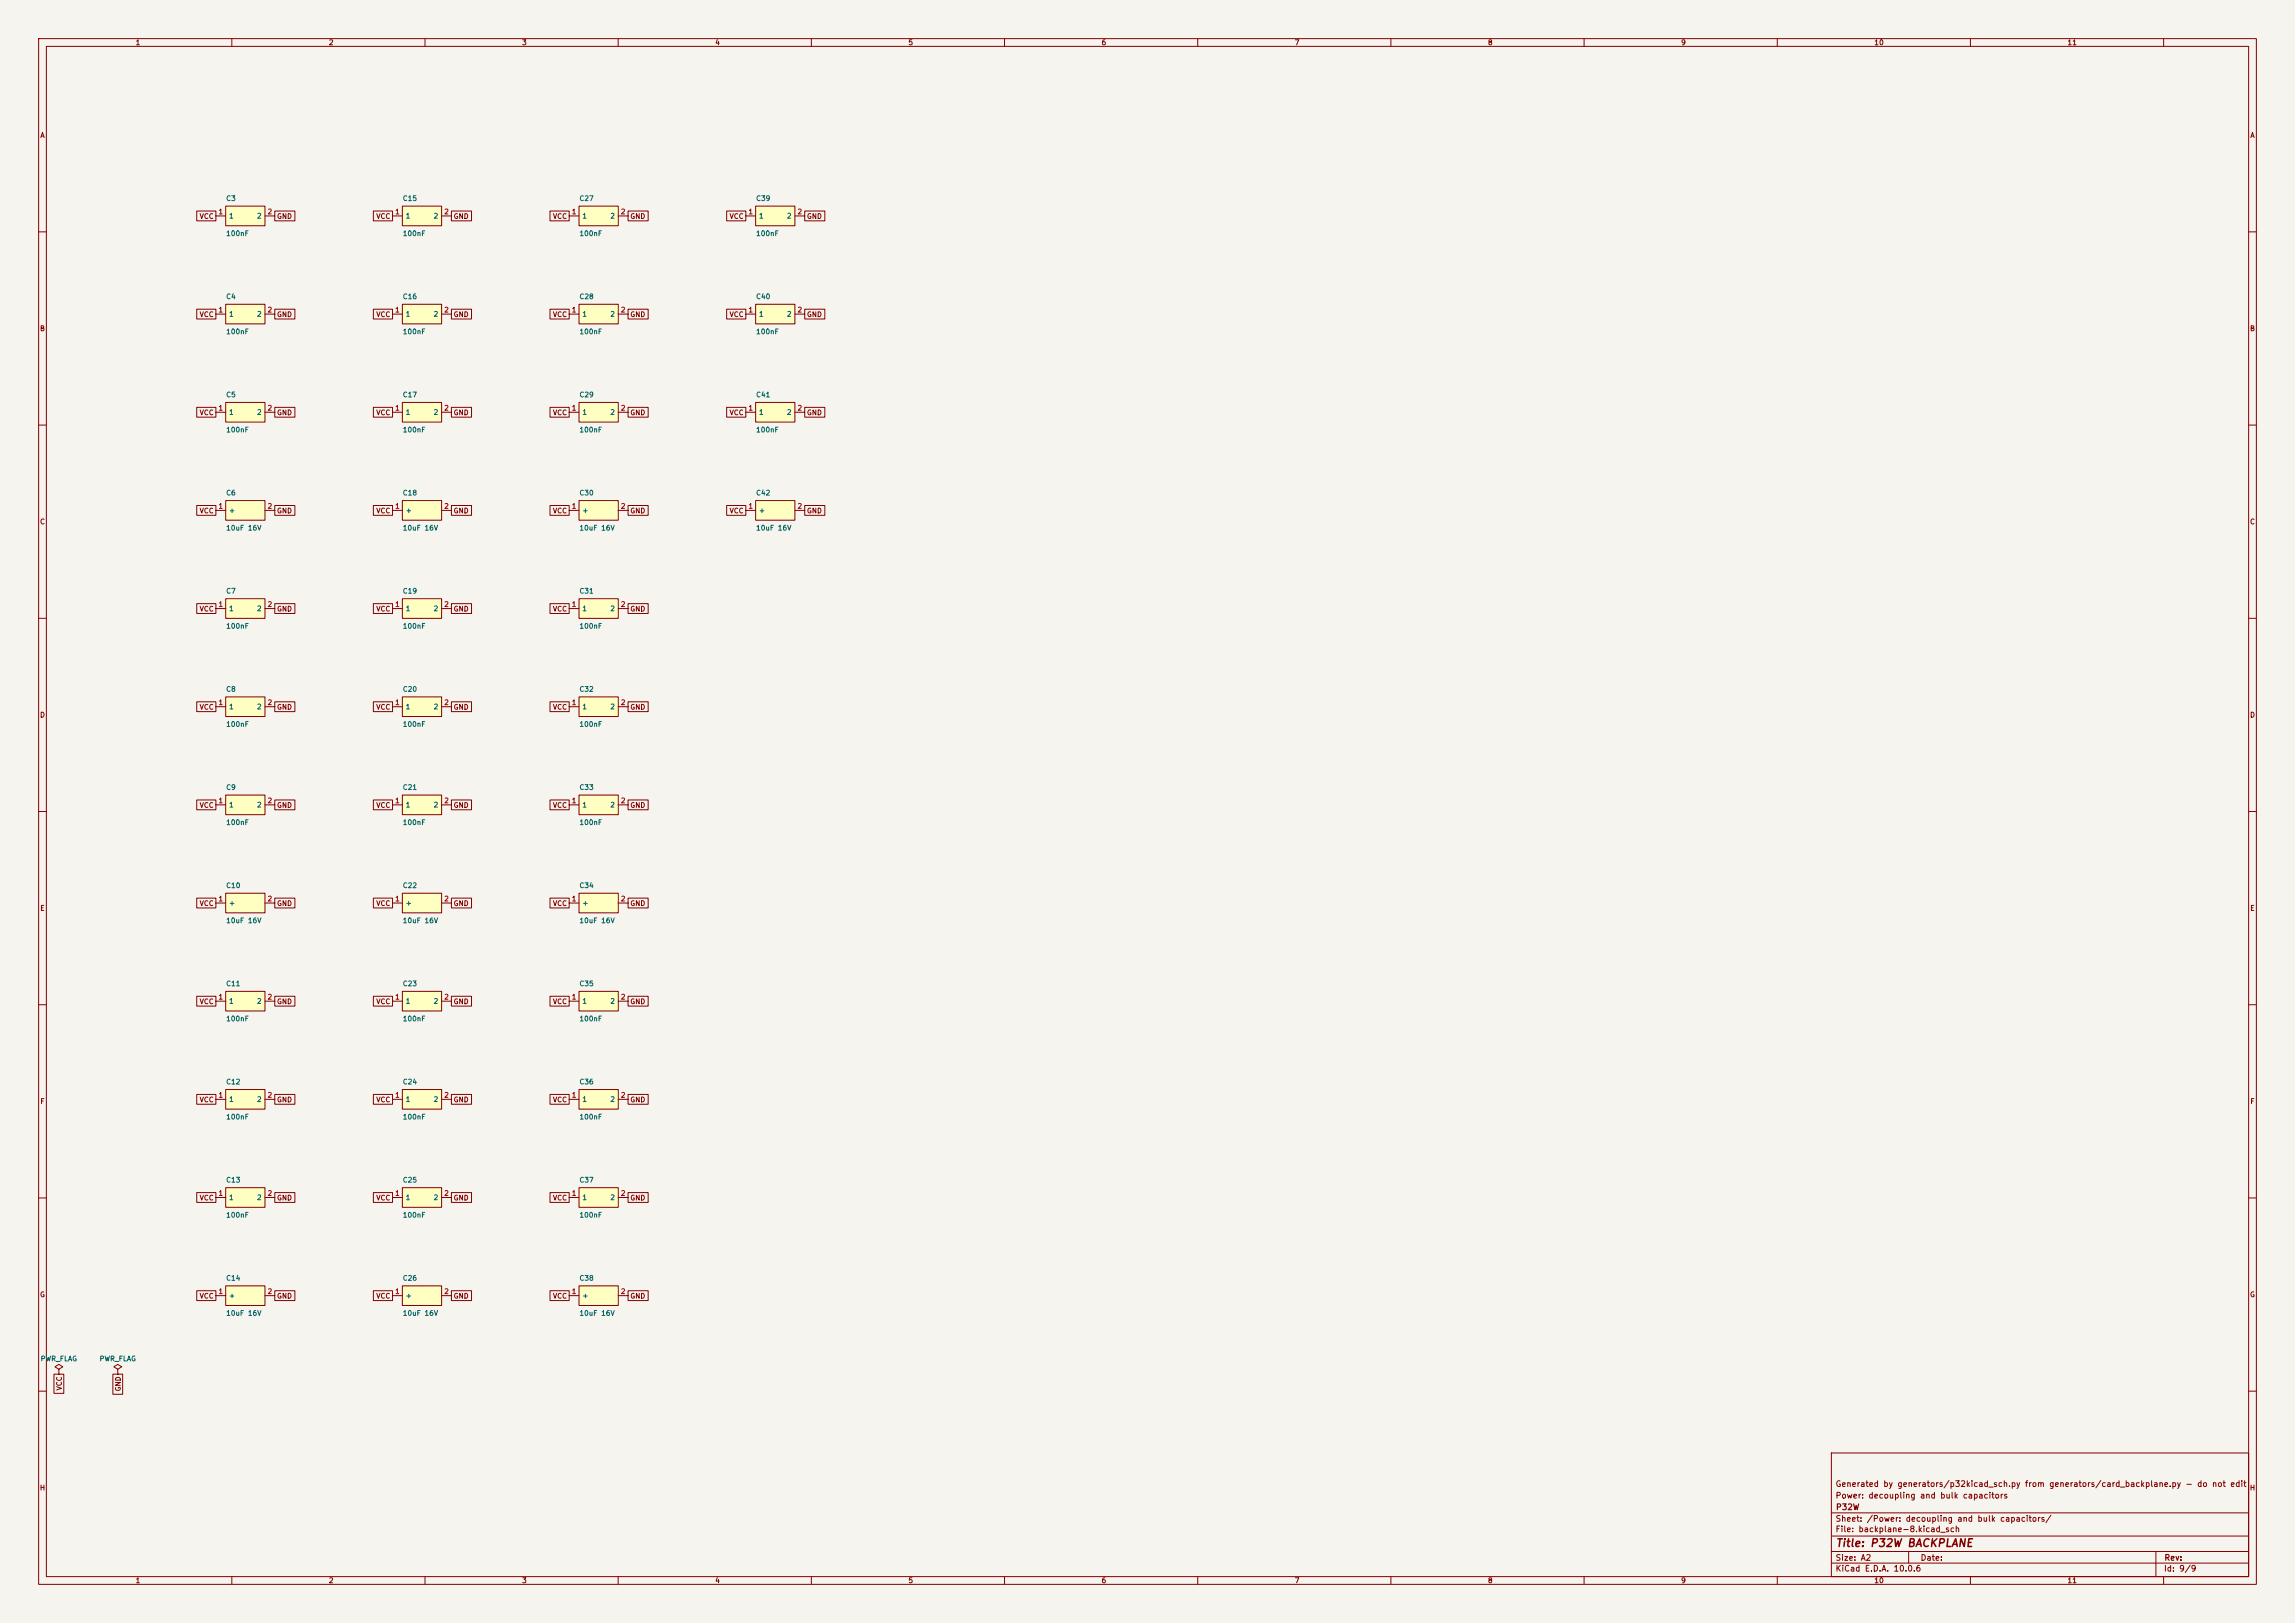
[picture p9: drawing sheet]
<svg xmlns="http://www.w3.org/2000/svg" width="594mm" height="420mm" viewBox="0 0 594 420" stroke-linecap="round" stroke-linejoin="round" font-family="sans-serif">
<defs><g id="words">
<text font-size="2" fill="#840000" x="475" y="400.8">Title: P32W BACKPLANE</text>
<g font-size="1.5" fill="#840000">
<text x="475" y="388.1">Power: decoupling and bulk capacitors</text>
<text x="475" y="385.1">Generated by generators/p32kicad_sch.py from generators/card_backplane.py - do not edit</text>
<text x="475" y="394.1">Sheet: /Power: decoupling and bulk capacitors/</text>
<text x="475.1" y="391.1">P32W</text>
<text x="475" y="396.8">File: backplane-8.kicad_sch</text>
<text x="475" y="407">KiCad E.D.A. 10.0.6</text>
<text x="475" y="404.2">Size: A2</text>
<text x="497" y="404.2">Date:</text>
<text x="560" y="407">Id: 9/9</text>
<text x="560.1" y="404.2">Rev:</text>
</g>
<g font-size="1.3" fill="#840000">
<text x="35" y="12">1</text>
<text x="85" y="12">2</text>
<text x="135" y="12">3</text>
<text x="185" y="12">4</text>
<text x="235" y="12">5</text>
<text x="285" y="12">6</text>
<text x="335" y="12">7</text>
<text x="385" y="12">8</text>
<text x="435" y="12">9</text>
<text x="485" y="12">10</text>
<text x="535" y="12">11</text>
<text x="10.3" y="36">A</text>
<text x="582.3" y="36">A</text>
<text x="51.5" y="56.9">VCC</text>
<text x="71.6" y="56.9">GND</text>
<text x="97.3" y="56.9">VCC</text>
<text x="117.3" y="56.9">GND</text>
<text x="143" y="56.9">VCC</text>
<text x="163" y="56.9">GND</text>
<text x="188.7" y="56.9">VCC</text>
<text x="208.7" y="56.9">GND</text>
<text x="51.5" y="82.3">VCC</text>
<text x="71.6" y="82.3">GND</text>
<text x="97.3" y="82.3">VCC</text>
<text x="117.3" y="82.3">GND</text>
<text x="143" y="82.3">VCC</text>
<text x="163" y="82.3">GND</text>
<text x="188.7" y="82.3">VCC</text>
<text x="208.7" y="82.3">GND</text>
<text x="10.2" y="86">B</text>
<text x="582.2" y="86">B</text>
<text x="51.5" y="107.7">VCC</text>
<text x="71.6" y="107.7">GND</text>
<text x="97.3" y="107.7">VCC</text>
<text x="117.3" y="107.7">GND</text>
<text x="143" y="107.7">VCC</text>
<text x="163" y="107.7">GND</text>
<text x="188.7" y="107.7">VCC</text>
<text x="208.7" y="107.7">GND</text>
<text x="10.2" y="136">C</text>
<text x="51.5" y="133.1">VCC</text>
<text x="71.6" y="133.1">GND</text>
<text x="97.3" y="133.1">VCC</text>
<text x="117.3" y="133.1">GND</text>
<text x="143" y="133.1">VCC</text>
<text x="163" y="133.1">GND</text>
<text x="188.7" y="133.1">VCC</text>
<text x="208.7" y="133.1">GND</text>
<text x="582.2" y="136">C</text>
<text x="51.5" y="158.5">VCC</text>
<text x="71.6" y="158.5">GND</text>
<text x="97.3" y="158.5">VCC</text>
<text x="117.3" y="158.5">GND</text>
<text x="143" y="158.5">VCC</text>
<text x="163" y="158.5">GND</text>
<text x="10.2" y="186">D</text>
<text x="51.5" y="183.9">VCC</text>
<text x="71.6" y="183.9">GND</text>
<text x="97.3" y="183.9">VCC</text>
<text x="117.3" y="183.9">GND</text>
<text x="143" y="183.9">VCC</text>
<text x="163" y="183.9">GND</text>
<text x="582.2" y="186">D</text>
<text x="51.5" y="209.3">VCC</text>
<text x="71.6" y="209.3">GND</text>
<text x="97.3" y="209.3">VCC</text>
<text x="117.3" y="209.3">GND</text>
<text x="143" y="209.3">VCC</text>
<text x="163" y="209.3">GND</text>
<text x="10.3" y="236">E</text>
<text x="51.5" y="234.7">VCC</text>
<text x="71.6" y="234.7">GND</text>
<text x="97.3" y="234.7">VCC</text>
<text x="117.3" y="234.7">GND</text>
<text x="143" y="234.7">VCC</text>
<text x="163" y="234.7">GND</text>
<text x="582.3" y="236">E</text>
<text x="51.5" y="260.1">VCC</text>
<text x="71.6" y="260.1">GND</text>
<text x="97.3" y="260.1">VCC</text>
<text x="117.3" y="260.1">GND</text>
<text x="143" y="260.1">VCC</text>
<text x="163" y="260.1">GND</text>
<text x="10.3" y="286">F</text>
<text x="51.5" y="285.5">VCC</text>
<text x="71.6" y="285.5">GND</text>
<text x="97.3" y="285.5">VCC</text>
<text x="117.3" y="285.5">GND</text>
<text x="143" y="285.5">VCC</text>
<text x="163" y="285.5">GND</text>
<text x="582.3" y="286">F</text>
<text x="51.5" y="310.9">VCC</text>
<text x="71.6" y="310.9">GND</text>
<text x="97.3" y="310.9">VCC</text>
<text x="117.3" y="310.9">GND</text>
<text x="143" y="310.9">VCC</text>
<text x="163" y="310.9">GND</text>
<text x="10.2" y="336">G</text>
<text x="582.2" y="336">G</text>
<text x="51.5" y="336.3">VCC</text>
<text x="71.6" y="336.3">GND</text>
<text x="97.3" y="336.3">VCC</text>
<text x="117.3" y="336.3">GND</text>
<text x="143" y="336.3">VCC</text>
<text x="163" y="336.3">GND</text>
<text x="16.3" y="359.9" transform="rotate(-90 16.3 359.9)">VCC</text>
<text x="31.5" y="360.2" transform="rotate(-90 31.5 360.2)">GND</text>
<text x="10.2" y="386">H</text>
<text x="582.2" y="386">H</text>
<text x="35" y="410">1</text>
<text x="85" y="410">2</text>
<text x="135" y="410">3</text>
<text x="185" y="410">4</text>
<text x="235" y="410">5</text>
<text x="285" y="410">6</text>
<text x="335" y="410">7</text>
<text x="385" y="410">8</text>
<text x="435" y="410">9</text>
<text x="485" y="410">10</text>
<text x="535" y="410">11</text>
</g>
<g font-size="1.3" fill="#006464">
<text x="58.4" y="52.3">C3</text>
<text x="104.1" y="52.3">C15</text>
<text x="149.8" y="52.3">C27</text>
<text x="195.6" y="52.3">C39</text>
<text x="59.2" y="56.8">1</text>
<text x="66.4" y="56.8">2</text>
<text x="104.9" y="56.8">1</text>
<text x="112.1" y="56.8">2</text>
<text x="150.6" y="56.8">1</text>
<text x="157.8" y="56.8">2</text>
<text x="196.3" y="56.8">1</text>
<text x="203.5" y="56.8">2</text>
<text x="58.4" y="61.4">100nF</text>
<text x="104.1" y="61.4">100nF</text>
<text x="149.8" y="61.4">100nF</text>
<text x="195.6" y="61.4">100nF</text>
<text x="58.4" y="77.7">C4</text>
<text x="104.1" y="77.7">C16</text>
<text x="149.8" y="77.7">C28</text>
<text x="195.6" y="77.7">C40</text>
<text x="59.2" y="82.2">1</text>
<text x="66.4" y="82.2">2</text>
<text x="104.9" y="82.2">1</text>
<text x="112.1" y="82.2">2</text>
<text x="150.6" y="82.2">1</text>
<text x="157.8" y="82.2">2</text>
<text x="196.3" y="82.2">1</text>
<text x="203.5" y="82.2">2</text>
<text x="58.4" y="86.8">100nF</text>
<text x="104.1" y="86.8">100nF</text>
<text x="149.8" y="86.8">100nF</text>
<text x="195.6" y="86.8">100nF</text>
<text x="58.4" y="103.1">C5</text>
<text x="59.2" y="107.6">1</text>
<text x="66.4" y="107.6">2</text>
<text x="104.1" y="103.1">C17</text>
<text x="104.9" y="107.6">1</text>
<text x="112.1" y="107.6">2</text>
<text x="149.8" y="103.1">C29</text>
<text x="150.6" y="107.6">1</text>
<text x="157.8" y="107.6">2</text>
<text x="195.6" y="103.1">C41</text>
<text x="196.3" y="107.6">1</text>
<text x="203.5" y="107.6">2</text>
<text x="58.4" y="112.2">100nF</text>
<text x="104.1" y="112.2">100nF</text>
<text x="149.8" y="112.2">100nF</text>
<text x="195.6" y="112.2">100nF</text>
<text x="58.4" y="128.5">C6</text>
<text x="104.1" y="128.5">C18</text>
<text x="149.8" y="128.5">C30</text>
<text x="195.6" y="128.5">C42</text>
<text x="58.4" y="137.6">10uF 16V</text>
<text x="59.2" y="133">+</text>
<text x="104.1" y="137.6">10uF 16V</text>
<text x="104.9" y="133">+</text>
<text x="149.8" y="137.6">10uF 16V</text>
<text x="150.6" y="133">+</text>
<text x="195.6" y="137.6">10uF 16V</text>
<text x="196.3" y="133">+</text>
<text x="58.4" y="153.9">C7</text>
<text x="104.1" y="153.9">C19</text>
<text x="149.8" y="153.9">C31</text>
<text x="59.2" y="158.4">1</text>
<text x="66.4" y="158.4">2</text>
<text x="104.9" y="158.4">1</text>
<text x="112.1" y="158.4">2</text>
<text x="150.6" y="158.4">1</text>
<text x="157.8" y="158.4">2</text>
<text x="58.4" y="163">100nF</text>
<text x="104.1" y="163">100nF</text>
<text x="149.8" y="163">100nF</text>
<text x="58.4" y="179.3">C8</text>
<text x="104.1" y="179.3">C20</text>
<text x="149.8" y="179.3">C32</text>
<text x="59.2" y="183.8">1</text>
<text x="66.4" y="183.8">2</text>
<text x="104.9" y="183.8">1</text>
<text x="112.1" y="183.8">2</text>
<text x="150.6" y="183.8">1</text>
<text x="157.8" y="183.8">2</text>
<text x="58.4" y="188.4">100nF</text>
<text x="104.1" y="188.4">100nF</text>
<text x="149.8" y="188.4">100nF</text>
<text x="58.4" y="204.7">C9</text>
<text x="59.2" y="209.2">1</text>
<text x="66.4" y="209.2">2</text>
<text x="104.1" y="204.7">C21</text>
<text x="104.9" y="209.2">1</text>
<text x="112.1" y="209.2">2</text>
<text x="149.8" y="204.7">C33</text>
<text x="150.6" y="209.2">1</text>
<text x="157.8" y="209.2">2</text>
<text x="58.4" y="213.8">100nF</text>
<text x="104.1" y="213.8">100nF</text>
<text x="149.8" y="213.8">100nF</text>
<text x="58.4" y="230.1">C10</text>
<text x="104.1" y="230.1">C22</text>
<text x="149.8" y="230.1">C34</text>
<text x="58.4" y="239.2">10uF 16V</text>
<text x="59.2" y="234.6">+</text>
<text x="104.1" y="239.2">10uF 16V</text>
<text x="104.9" y="234.6">+</text>
<text x="149.8" y="239.2">10uF 16V</text>
<text x="150.6" y="234.6">+</text>
<text x="58.4" y="255.5">C11</text>
<text x="104.1" y="255.5">C23</text>
<text x="149.8" y="255.5">C35</text>
<text x="59.2" y="260">1</text>
<text x="66.4" y="260">2</text>
<text x="104.9" y="260">1</text>
<text x="112.1" y="260">2</text>
<text x="150.6" y="260">1</text>
<text x="157.8" y="260">2</text>
<text x="58.4" y="264.6">100nF</text>
<text x="104.1" y="264.6">100nF</text>
<text x="149.8" y="264.6">100nF</text>
<text x="58.4" y="280.9">C12</text>
<text x="104.1" y="280.9">C24</text>
<text x="149.8" y="280.9">C36</text>
<text x="59.2" y="285.4">1</text>
<text x="66.4" y="285.4">2</text>
<text x="104.9" y="285.4">1</text>
<text x="112.1" y="285.4">2</text>
<text x="150.6" y="285.4">1</text>
<text x="157.8" y="285.4">2</text>
<text x="58.4" y="290">100nF</text>
<text x="104.1" y="290">100nF</text>
<text x="149.8" y="290">100nF</text>
<text x="58.4" y="306.3">C13</text>
<text x="59.2" y="310.8">1</text>
<text x="66.4" y="310.8">2</text>
<text x="104.1" y="306.3">C25</text>
<text x="104.9" y="310.8">1</text>
<text x="112.1" y="310.8">2</text>
<text x="149.8" y="306.3">C37</text>
<text x="150.6" y="310.8">1</text>
<text x="157.8" y="310.8">2</text>
<text x="58.4" y="315.4">100nF</text>
<text x="104.1" y="315.4">100nF</text>
<text x="149.8" y="315.4">100nF</text>
<text x="58.4" y="331.7">C14</text>
<text x="104.1" y="331.7">C26</text>
<text x="149.8" y="331.7">C38</text>
<text x="58.4" y="340.8">10uF 16V</text>
<text x="59.2" y="336.2">+</text>
<text x="104.1" y="340.8">10uF 16V</text>
<text x="104.9" y="336.2">+</text>
<text x="149.8" y="340.8">10uF 16V</text>
<text x="150.6" y="336.2">+</text>
<text x="10.4" y="352.6">PWR_FLAG</text>
<text x="25.6" y="352.6">PWR_FLAG</text>
</g>
<g font-size="1.3" fill="#a90000">
<text x="56.4" y="55.7">1</text>
<text x="69.1" y="55.7">2</text>
<text x="102.1" y="55.7">1</text>
<text x="114.8" y="55.7">2</text>
<text x="147.9" y="55.7">1</text>
<text x="160.6" y="55.7">2</text>
<text x="193.6" y="55.7">1</text>
<text x="206.3" y="55.7">2</text>
<text x="56.4" y="81.1">1</text>
<text x="69.1" y="81.1">2</text>
<text x="102.1" y="81.1">1</text>
<text x="114.8" y="81.1">2</text>
<text x="147.9" y="81.1">1</text>
<text x="160.6" y="81.1">2</text>
<text x="193.6" y="81.1">1</text>
<text x="206.3" y="81.1">2</text>
<text x="56.4" y="106.5">1</text>
<text x="69.1" y="106.5">2</text>
<text x="102.1" y="106.5">1</text>
<text x="114.8" y="106.5">2</text>
<text x="147.9" y="106.5">1</text>
<text x="160.6" y="106.5">2</text>
<text x="193.6" y="106.5">1</text>
<text x="206.3" y="106.5">2</text>
<text x="56.4" y="131.9">1</text>
<text x="69.1" y="131.9">2</text>
<text x="102.1" y="131.9">1</text>
<text x="114.8" y="131.9">2</text>
<text x="147.9" y="131.9">1</text>
<text x="160.6" y="131.9">2</text>
<text x="193.6" y="131.9">1</text>
<text x="206.3" y="131.9">2</text>
<text x="56.4" y="157.3">1</text>
<text x="69.1" y="157.3">2</text>
<text x="102.1" y="157.3">1</text>
<text x="114.8" y="157.3">2</text>
<text x="147.9" y="157.3">1</text>
<text x="160.6" y="157.3">2</text>
<text x="56.4" y="182.7">1</text>
<text x="69.1" y="182.7">2</text>
<text x="102.1" y="182.7">1</text>
<text x="114.8" y="182.7">2</text>
<text x="147.9" y="182.7">1</text>
<text x="160.6" y="182.7">2</text>
<text x="56.4" y="208.1">1</text>
<text x="69.1" y="208.1">2</text>
<text x="102.1" y="208.1">1</text>
<text x="114.8" y="208.1">2</text>
<text x="147.9" y="208.1">1</text>
<text x="160.6" y="208.1">2</text>
<text x="56.4" y="233.5">1</text>
<text x="69.1" y="233.5">2</text>
<text x="102.1" y="233.5">1</text>
<text x="114.8" y="233.5">2</text>
<text x="147.9" y="233.5">1</text>
<text x="160.6" y="233.5">2</text>
<text x="56.4" y="258.9">1</text>
<text x="69.1" y="258.9">2</text>
<text x="102.1" y="258.9">1</text>
<text x="114.8" y="258.9">2</text>
<text x="147.9" y="258.9">1</text>
<text x="160.6" y="258.9">2</text>
<text x="56.4" y="284.3">1</text>
<text x="69.1" y="284.3">2</text>
<text x="102.1" y="284.3">1</text>
<text x="114.8" y="284.3">2</text>
<text x="147.9" y="284.3">1</text>
<text x="160.6" y="284.3">2</text>
<text x="56.4" y="309.7">1</text>
<text x="69.1" y="309.7">2</text>
<text x="102.1" y="309.7">1</text>
<text x="114.8" y="309.7">2</text>
<text x="147.9" y="309.7">1</text>
<text x="160.6" y="309.7">2</text>
<text x="56.4" y="335.1">1</text>
<text x="69.1" y="335.1">2</text>
<text x="102.1" y="335.1">1</text>
<text x="114.8" y="335.1">2</text>
<text x="147.9" y="335.1">1</text>
<text x="160.6" y="335.1">2</text>
</g>
</g></defs>
<path d="M0 0h594v420h-594z" fill="#f5f4ef" stroke="#f5f4ef" stroke-width=".26"/>
<g fill="none" stroke="#840000" stroke-width=".26">
<path d="M10 10h574v400h-574zM12 12h570v396h-570zM60 10v2M110 10v2M160 10v2M210 10v2M260 10v2M310 10v2M360 10v2M410 10v2M460 10v2M510 10v2"/>
<path d="M560 10v2M10 60h2M582 60h2M10 110h2M582 110h2M10 160h2M582 160h2M10 210h2M582 210h2M10 260h2M582 260h2M10 310h2"/>
<path d="M582 310h2M10 360h2M474 376h108v32h-108zM582 360h2M474 397.5h108M474 391.5h108M60 408v2M110 408v2M160 408v2M210 408v2M260 408v2M310 408v2"/>
<path d="M360 408v2M410 408v2M460 408v2M474 404.5h108M474 401.5h108M494 401.5v3M510 408v2M558 401.5v6.5M560 408v2"/>
</g>
<path d="M149.9 332.7h10.1v5.1h-10.1z" fill="#ffffc2"/>
<path d="M147.3 335.3h2.6M149.9 332.7h10.1v5.1h-10.1zM160 335.3h2.6" fill="none" stroke="#840000" stroke-width=".26"/>
<path d="M58.4 205.7h10.2v5.1h-10.2z" fill="#ffffc2"/>
<path d="M55.9 208.3h2.5M58.4 205.7h10.2v5.1h-10.2zM68.6 208.3h2.5" fill="none" stroke="#840000" stroke-width=".26"/>
<path d="M104.1 154.9h10.2v5.1h-10.2z" fill="#ffffc2"/>
<path d="M101.6 157.5h2.5M104.1 154.9h10.2v5.1h-10.2zM114.3 157.5h2.5" fill="none" stroke="#840000" stroke-width=".26"/>
<path d="M149.9 281.9h10.1v5.1h-10.1z" fill="#ffffc2"/>
<path d="M147.3 284.5h2.6M149.9 281.9h10.1v5.1h-10.1zM160 284.5h2.6" fill="none" stroke="#840000" stroke-width=".26"/>
<path d="M149.9 231.1h10.1v5.1h-10.1z" fill="#ffffc2"/>
<path d="M147.3 233.7h2.6M149.9 231.1h10.1v5.1h-10.1zM160 233.7h2.6" fill="none" stroke="#840000" stroke-width=".26"/>
<path d="M149.9 205.7h10.1v5.1h-10.1z" fill="#ffffc2"/>
<path d="M147.3 208.3h2.6M149.9 205.7h10.1v5.1h-10.1zM160 208.3h2.6" fill="none" stroke="#840000" stroke-width=".26"/>
<path d="M149.9 256.5h10.1v5.1h-10.1z" fill="#ffffc2"/>
<path d="M147.3 259.1h2.6M149.9 256.5h10.1v5.1h-10.1zM160 259.1h2.6" fill="none" stroke="#840000" stroke-width=".26"/>
<path d="M104.1 231.1h10.2v5.1h-10.2z" fill="#ffffc2"/>
<path d="M101.6 233.7h2.5M104.1 231.1h10.2v5.1h-10.2zM114.3 233.7h2.5" fill="none" stroke="#840000" stroke-width=".26"/>
<path d="M104.1 256.5h10.2v5.1h-10.2z" fill="#ffffc2"/>
<path d="M101.6 259.1h2.5M104.1 256.5h10.2v5.1h-10.2zM114.3 259.1h2.5" fill="none" stroke="#840000" stroke-width=".26"/>
<path d="M104.1 281.9h10.2v5.1h-10.2z" fill="#ffffc2"/>
<path d="M101.6 284.5h2.5M104.1 281.9h10.2v5.1h-10.2zM114.3 284.5h2.5" fill="none" stroke="#840000" stroke-width=".26"/>
<path d="M58.4 281.9h10.2v5.1h-10.2z" fill="#ffffc2"/>
<path d="M55.9 284.5h2.5M58.4 281.9h10.2v5.1h-10.2zM68.6 284.5h2.5" fill="none" stroke="#840000" stroke-width=".26"/>
<path d="M58.4 154.9h10.2v5.1h-10.2z" fill="#ffffc2"/>
<path d="M55.9 157.5h2.5M58.4 154.9h10.2v5.1h-10.2zM68.6 157.5h2.5" fill="none" stroke="#840000" stroke-width=".26"/>
<path d="M58.4 180.3h10.2v5.1h-10.2z" fill="#ffffc2"/>
<path d="M55.9 182.9h2.5M58.4 180.3h10.2v5.1h-10.2zM68.6 182.9h2.5" fill="none" stroke="#840000" stroke-width=".26"/>
<path d="M149.9 180.3h10.1v5.1h-10.1z" fill="#ffffc2"/>
<path d="M147.3 182.9h2.6M149.9 180.3h10.1v5.1h-10.1zM160 182.9h2.6" fill="none" stroke="#840000" stroke-width=".26"/>
<path d="M149.9 154.9h10.1v5.1h-10.1z" fill="#ffffc2"/>
<path d="M147.3 157.5h2.6M149.9 154.9h10.1v5.1h-10.1zM160 157.5h2.6" fill="none" stroke="#840000" stroke-width=".26"/>
<path d="M58.4 129.5h10.2v5.1h-10.2z" fill="#ffffc2"/>
<path d="M55.9 132.1h2.5M58.4 129.5h10.2v5.1h-10.2zM68.6 132.1h2.5" fill="none" stroke="#840000" stroke-width=".26"/>
<path d="M104.1 129.5h10.2v5.1h-10.2z" fill="#ffffc2"/>
<path d="M101.6 132.1h2.5M104.1 129.5h10.2v5.1h-10.2zM114.3 132.1h2.5" fill="none" stroke="#840000" stroke-width=".26"/>
<path d="M149.9 307.3h10.1v5.1h-10.1z" fill="#ffffc2"/>
<path d="M147.3 309.9h2.6M149.9 307.3h10.1v5.1h-10.1zM160 309.9h2.6" fill="none" stroke="#840000" stroke-width=".26"/>
<path d="M104.1 332.7h10.2v5.1h-10.2z" fill="#ffffc2"/>
<path d="M101.6 335.3h2.5M104.1 332.7h10.2v5.1h-10.2zM114.3 335.3h2.5" fill="none" stroke="#840000" stroke-width=".26"/>
<path d="M104.1 307.3h10.2v5.1h-10.2z" fill="#ffffc2"/>
<path d="M101.6 309.9h2.5M104.1 307.3h10.2v5.1h-10.2zM114.3 309.9h2.5M15.2 354.3l1.1-.6-1.1-.6-1 .6 1 .6v1.3M15.2 355.6h.1M30.5 354.3l1-.6-1-.6-1 .6 1 .6v1.3M30.5 355.6h.1" fill="none" stroke="#840000" stroke-width=".26"/>
<path d="M58.4 332.7h10.2v5.1h-10.2z" fill="#ffffc2"/>
<path d="M55.9 335.3h2.5M58.4 332.7h10.2v5.1h-10.2zM68.6 335.3h2.5" fill="none" stroke="#840000" stroke-width=".26"/>
<path d="M58.4 307.3h10.2v5.1h-10.2z" fill="#ffffc2"/>
<path d="M55.9 309.9h2.5M58.4 307.3h10.2v5.1h-10.2zM68.6 309.9h2.5" fill="none" stroke="#840000" stroke-width=".26"/>
<path d="M58.4 256.5h10.2v5.1h-10.2z" fill="#ffffc2"/>
<path d="M55.9 259.1h2.5M58.4 256.5h10.2v5.1h-10.2zM68.6 259.1h2.5" fill="none" stroke="#840000" stroke-width=".26"/>
<path d="M58.4 231.1h10.2v5.1h-10.2z" fill="#ffffc2"/>
<path d="M55.9 233.7h2.5M58.4 231.1h10.2v5.1h-10.2zM68.6 233.7h2.5" fill="none" stroke="#840000" stroke-width=".26"/>
<path d="M149.9 104.1h10.1v5.1h-10.1z" fill="#ffffc2"/>
<path d="M147.3 106.7h2.6M149.9 104.1h10.1v5.1h-10.1zM160 106.7h2.6" fill="none" stroke="#840000" stroke-width=".26"/>
<path d="M195.6 78.7h10.1v5.1h-10.1z" fill="#ffffc2"/>
<path d="M195.6 78.7h10.1v5.1h-10.1zM193 81.3h2.6M205.7 81.3h2.6" fill="none" stroke="#840000" stroke-width=".26"/>
<path d="M195.6 53.3h10.1v5.1h-10.1z" fill="#ffffc2"/>
<path d="M193 55.9h2.6M195.6 53.3h10.1v5.1h-10.1zM205.7 55.9h2.6" fill="none" stroke="#840000" stroke-width=".26"/>
<path d="M149.9 53.3h10.1v5.1h-10.1z" fill="#ffffc2"/>
<path d="M147.3 55.9h2.6M149.9 53.3h10.1v5.1h-10.1zM160 55.9h2.6" fill="none" stroke="#840000" stroke-width=".26"/>
<path d="M149.9 78.7h10.1v5.1h-10.1z" fill="#ffffc2"/>
<path d="M149.9 78.7h10.1v5.1h-10.1zM147.3 81.3h2.6M160 81.3h2.6" fill="none" stroke="#840000" stroke-width=".26"/>
<path d="M104.1 53.3h10.2v5.1h-10.2z" fill="#ffffc2"/>
<path d="M101.6 55.9h2.5M104.1 53.3h10.2v5.1h-10.2zM114.3 55.9h2.5" fill="none" stroke="#840000" stroke-width=".26"/>
<path d="M104.1 104.1h10.2v5.1h-10.2z" fill="#ffffc2"/>
<path d="M101.6 106.7h2.5M104.1 104.1h10.2v5.1h-10.2zM114.3 106.7h2.5" fill="none" stroke="#840000" stroke-width=".26"/>
<path d="M104.1 78.7h10.2v5.1h-10.2z" fill="#ffffc2"/>
<path d="M104.1 78.7h10.2v5.1h-10.2zM101.6 81.3h2.5M114.3 81.3h2.5" fill="none" stroke="#840000" stroke-width=".26"/>
<path d="M195.6 129.5h10.1v5.1h-10.1z" fill="#ffffc2"/>
<path d="M193 132.1h2.6M195.6 129.5h10.1v5.1h-10.1zM205.7 132.1h2.6" fill="none" stroke="#840000" stroke-width=".26"/>
<path d="M195.6 104.1h10.1v5.1h-10.1z" fill="#ffffc2"/>
<path d="M193 106.7h2.6M195.6 104.1h10.1v5.1h-10.1zM205.7 106.7h2.6" fill="none" stroke="#840000" stroke-width=".26"/>
<path d="M58.4 104.1h10.2v5.1h-10.2z" fill="#ffffc2"/>
<path d="M55.9 106.7h2.5M58.4 104.1h10.2v5.1h-10.2zM68.6 106.7h2.5" fill="none" stroke="#840000" stroke-width=".26"/>
<path d="M58.4 53.3h10.2v5.1h-10.2z" fill="#ffffc2"/>
<path d="M55.9 55.9h2.5M58.4 53.3h10.2v5.1h-10.2zM68.6 55.9h2.5" fill="none" stroke="#840000" stroke-width=".26"/>
<path d="M58.4 78.7h10.2v5.1h-10.2z" fill="#ffffc2"/>
<path d="M58.4 78.7h10.2v5.1h-10.2zM55.9 81.3h2.5M68.6 81.3h2.5" fill="none" stroke="#840000" stroke-width=".26"/>
<path d="M104.1 205.7h10.2v5.1h-10.2z" fill="#ffffc2"/>
<path d="M101.6 208.3h2.5M104.1 205.7h10.2v5.1h-10.2zM114.3 208.3h2.5" fill="none" stroke="#840000" stroke-width=".26"/>
<path d="M149.9 129.5h10.1v5.1h-10.1z" fill="#ffffc2"/>
<path d="M147.3 132.1h2.6M149.9 129.5h10.1v5.1h-10.1zM160 132.1h2.6" fill="none" stroke="#840000" stroke-width=".26"/>
<path d="M104.1 180.3h10.2v5.1h-10.2z" fill="#ffffc2"/>
<g fill="none" stroke="#840000" stroke-width=".26">
<path d="M50.9 54.6h5v2.6h-5zM71.1 54.6h5.2v2.6h-5.2zM96.6 54.6h5v2.6h-5zM116.8 54.6h5.2v2.6h-5.2zM142.4 54.6h4.9v2.6h-4.9zM162.6 54.6h5.2v2.6h-5.2zM188.1 54.6h4.9v2.6h-4.9zM208.3 54.6h5.2v2.6h-5.2zM50.9 80h5v2.6h-5zM71.1 80h5.2v2.6h-5.2zM96.6 80h5v2.6h-5zM116.8 80h5.2v2.6h-5.2z"/>
<path d="M142.4 80h4.9v2.6h-4.9zM162.6 80h5.2v2.6h-5.2zM188.1 80h4.9v2.6h-4.9zM208.3 80h5.2v2.6h-5.2zM50.9 105.4h5v2.6h-5zM71.1 105.4h5.2v2.6h-5.2zM96.6 105.4h5v2.6h-5zM116.8 105.4h5.2v2.6h-5.2zM142.4 105.4h4.9v2.6h-4.9zM162.6 105.4h5.2v2.6h-5.2zM188.1 105.4h4.9v2.6h-4.9zM208.3 105.4h5.2v2.6h-5.2z"/>
<path d="M50.9 130.8h5v2.6h-5zM71.1 130.8h5.2v2.6h-5.2zM96.6 130.8h5v2.6h-5zM116.8 130.8h5.2v2.6h-5.2zM142.4 130.8h4.9v2.6h-4.9zM162.6 130.8h5.2v2.6h-5.2zM188.1 130.8h4.9v2.6h-4.9zM208.3 130.8h5.2v2.6h-5.2zM50.9 156.2h5v2.6h-5zM71.1 156.2h5.2v2.6h-5.2zM96.6 156.2h5v2.6h-5zM116.8 156.2h5.2v2.6h-5.2z"/>
<path d="M142.4 156.2h4.9v2.6h-4.9zM162.6 156.2h5.2v2.6h-5.2zM50.9 181.6h5v2.6h-5zM71.1 181.6h5.2v2.6h-5.2zM96.6 181.6h5v2.6h-5zM101.6 182.9h2.5M104.1 180.3h10.2v5.1h-10.2zM114.3 182.9h2.5M116.8 181.6h5.2v2.6h-5.2zM142.4 181.6h4.9v2.6h-4.9zM162.6 181.6h5.2v2.6h-5.2zM50.9 207h5v2.6h-5z"/>
<path d="M71.1 207h5.2v2.6h-5.2zM96.6 207h5v2.6h-5zM116.8 207h5.2v2.6h-5.2zM142.4 207h4.9v2.6h-4.9zM162.6 207h5.2v2.6h-5.2zM50.9 232.4h5v2.6h-5zM71.1 232.4h5.2v2.6h-5.2zM96.6 232.4h5v2.6h-5zM116.8 232.4h5.2v2.6h-5.2zM142.4 232.4h4.9v2.6h-4.9zM162.6 232.4h5.2v2.6h-5.2zM50.9 257.8h5v2.6h-5z"/>
<path d="M71.1 257.8h5.2v2.6h-5.2zM96.6 257.8h5v2.6h-5zM116.8 257.8h5.2v2.6h-5.2zM142.4 257.8h4.9v2.6h-4.9zM162.6 257.8h5.2v2.6h-5.2zM50.9 283.2h5v2.6h-5zM71.1 283.2h5.2v2.6h-5.2zM96.6 283.2h5v2.6h-5zM116.8 283.2h5.2v2.6h-5.2zM142.4 283.2h4.9v2.6h-4.9zM162.6 283.2h5.2v2.6h-5.2zM50.9 308.6h5v2.6h-5z"/>
<path d="M71.1 308.6h5.2v2.6h-5.2zM96.6 308.6h5v2.6h-5zM116.8 308.6h5.2v2.6h-5.2zM142.4 308.6h4.9v2.6h-4.9zM162.6 308.6h5.2v2.6h-5.2zM50.9 334h5v2.6h-5zM71.1 334h5.2v2.6h-5.2zM96.6 334h5v2.6h-5zM116.8 334h5.2v2.6h-5.2zM142.4 334h4.9v2.6h-4.9zM162.6 334h5.2v2.6h-5.2zM14 355.6h2.5v5h-2.5z"/>
<path d="M29.2 355.6h2.6v5.2h-2.6z"/>
</g>
<use href="#words"/>
</svg>
